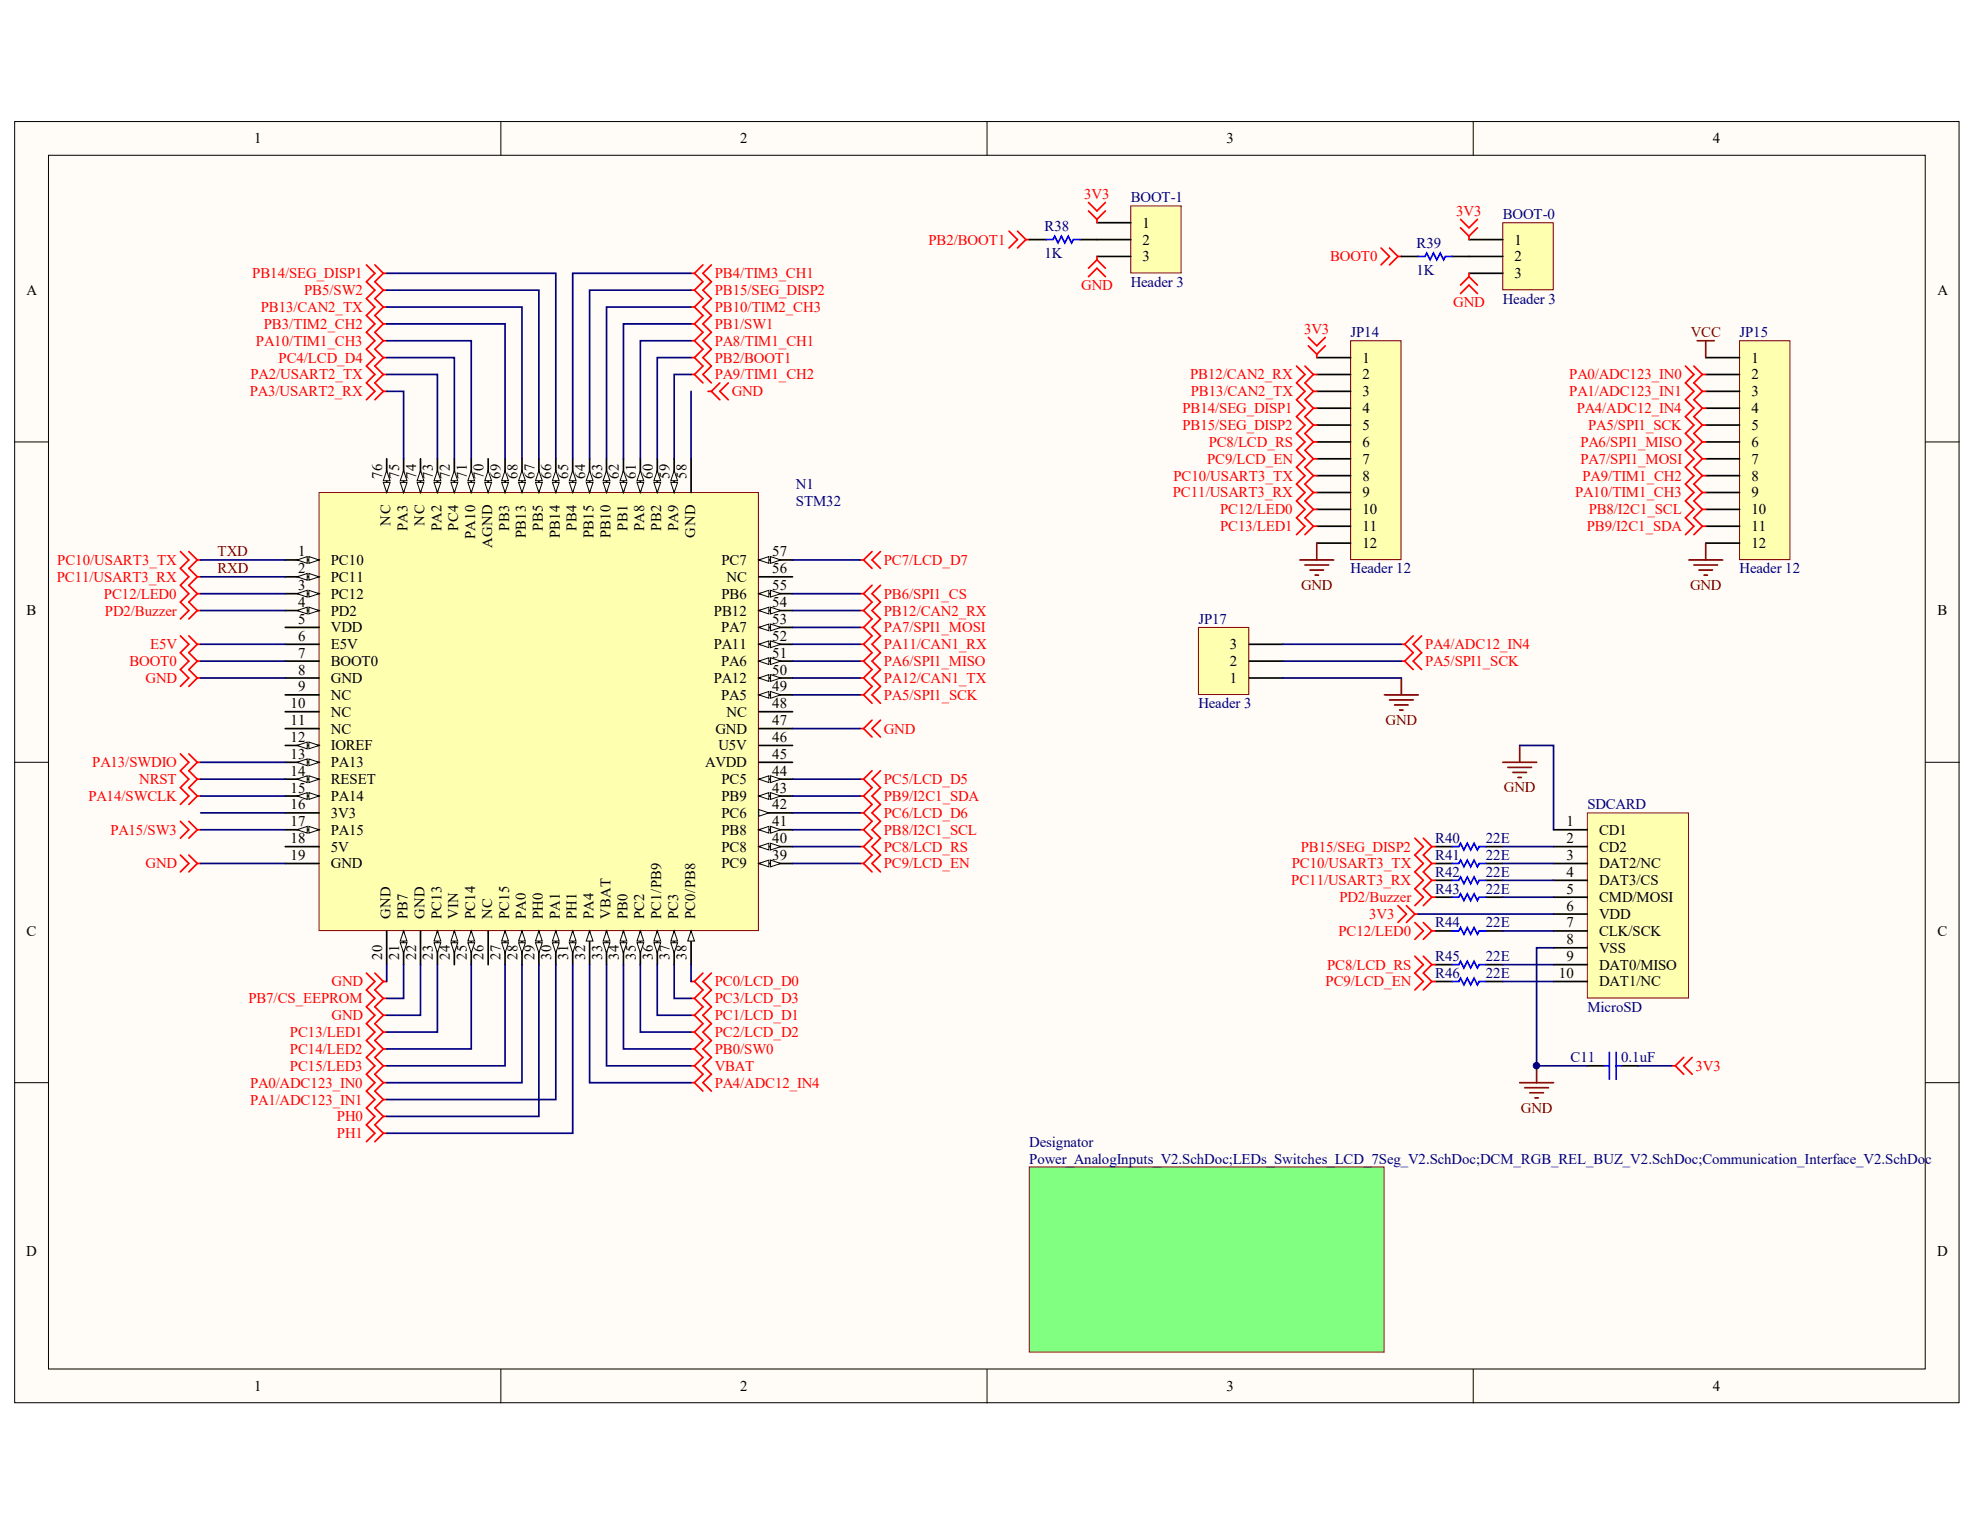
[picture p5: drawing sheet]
<svg xmlns="http://www.w3.org/2000/svg" width="279mm" height="216mm" viewBox="0 0 279 216" stroke-linecap="round" stroke-linejoin="round" font-family="sans-serif">
<defs><g id="words">
<g font-size="2.1">
<text x="35.8" y="20.2">1</text>
<text x="104.4" y="20.2">2</text>
<text x="173" y="20.2">3</text>
<text x="241.6" y="20.2">4</text>
<text x="161.2" y="32.1">1</text>
<text x="161.2" y="34.5">2</text>
<text x="213.7" y="34.5">1</text>
<text x="3.7" y="41.6">A</text>
<text x="161.2" y="36.9">3</text>
<text x="213.7" y="36.9">2</text>
<text x="213.7" y="39.3">3</text>
<text x="273.3" y="41.6">A</text>
<text x="192.2" y="51.2">1</text>
<text x="192.2" y="53.5">2</text>
<text x="247.1" y="51.2">1</text>
<text x="247.1" y="53.5">2</text>
<text x="192.2" y="55.9">3</text>
<text x="192.2" y="58.3">4</text>
<text x="247.1" y="55.9">3</text>
<text x="247.1" y="58.3">4</text>
<text x="192.2" y="60.7">5</text>
<text x="192.2" y="63.1">6</text>
<text x="192.2" y="65.4">7</text>
<text x="247.1" y="60.7">5</text>
<text x="247.1" y="63.1">6</text>
<text x="247.1" y="65.4">7</text>
<text x="53.9" y="67.6" transform="rotate(-90 53.9 67.6)">76</text>
<text x="56.3" y="67.6" transform="rotate(-90 56.3 67.6)">75</text>
<text x="58.7" y="67.6" transform="rotate(-90 58.7 67.6)">74</text>
<text x="61.1" y="67.6" transform="rotate(-90 61.1 67.6)">73</text>
<text x="63.5" y="67.6" transform="rotate(-90 63.5 67.6)">72</text>
<text x="65.8" y="67.6" transform="rotate(-90 65.8 67.6)">71</text>
<text x="68.2" y="67.6" transform="rotate(-90 68.2 67.6)">70</text>
<text x="70.6" y="67.6" transform="rotate(-90 70.6 67.6)">69</text>
<text x="73" y="67.6" transform="rotate(-90 73 67.6)">68</text>
<text x="75.4" y="67.6" transform="rotate(-90 75.4 67.6)">67</text>
<text x="77.8" y="67.6" transform="rotate(-90 77.8 67.6)">66</text>
<text x="80.2" y="67.6" transform="rotate(-90 80.2 67.6)">65</text>
<text x="82.5" y="67.6" transform="rotate(-90 82.5 67.6)">64</text>
<text x="84.9" y="67.6" transform="rotate(-90 84.9 67.6)">63</text>
<text x="87.3" y="67.6" transform="rotate(-90 87.3 67.6)">62</text>
<text x="89.7" y="67.6" transform="rotate(-90 89.7 67.6)">61</text>
<text x="92.1" y="67.6" transform="rotate(-90 92.1 67.6)">60</text>
<text x="94.5" y="67.6" transform="rotate(-90 94.5 67.6)">59</text>
<text x="96.9" y="67.6" transform="rotate(-90 96.9 67.6)">58</text>
<text x="192.2" y="67.8">8</text>
<text x="192.2" y="70.2">9</text>
<text x="247.1" y="67.8">8</text>
<text x="247.1" y="70.2">9</text>
<text x="55.1" y="74.2" transform="rotate(-90 55.1 74.2)">NC</text>
<text x="57.5" y="75" transform="rotate(-90 57.5 75)">PA3</text>
<text x="59.9" y="74.2" transform="rotate(-90 59.9 74.2)">NC</text>
<text x="62.3" y="75" transform="rotate(-90 62.3 75)">PA2</text>
<text x="64.7" y="74.9" transform="rotate(-90 64.7 74.9)">PC4</text>
<text x="67" y="76.1" transform="rotate(-90 67 76.1)">PA10</text>
<text x="69.4" y="77.4" transform="rotate(-90 69.4 77.4)">AGND</text>
<text x="71.8" y="74.9" transform="rotate(-90 71.8 74.9)">PB3</text>
<text x="74.2" y="76" transform="rotate(-90 74.2 76)">PB13</text>
<text x="76.6" y="74.9" transform="rotate(-90 76.6 74.9)">PB5</text>
<text x="79" y="76" transform="rotate(-90 79 76)">PB14</text>
<text x="81.4" y="74.9" transform="rotate(-90 81.4 74.9)">PB4</text>
<text x="83.7" y="76" transform="rotate(-90 83.7 76)">PB15</text>
<text x="86.1" y="76" transform="rotate(-90 86.1 76)">PB10</text>
<text x="88.5" y="74.9" transform="rotate(-90 88.5 74.9)">PB1</text>
<text x="90.9" y="75" transform="rotate(-90 90.9 75)">PA8</text>
<text x="93.3" y="74.9" transform="rotate(-90 93.3 74.9)">PB2</text>
<text x="95.7" y="75" transform="rotate(-90 95.7 75)">PA9</text>
<text x="98.1" y="75.9" transform="rotate(-90 98.1 75.9)">GND</text>
<text x="192.2" y="72.6">10</text>
<text x="192.2" y="75">11</text>
<text x="192.2" y="77.3">12</text>
<text x="247.1" y="72.6">10</text>
<text x="247.1" y="75">11</text>
<text x="247.1" y="77.3">12</text>
<text x="42.1" y="78.5">1</text>
<text x="42.1" y="80.9">2</text>
<text x="42.1" y="83.3">3</text>
<text x="46.7" y="79.7">PC10</text>
<text x="46.7" y="82.1">PC11</text>
<text x="101.8" y="79.7">PC7</text>
<text x="102.5" y="82.1">NC</text>
<text x="108.9" y="80.9">56</text>
<text x="108.9" y="78.5">57</text>
<text x="108.9" y="83.3">55</text>
<text x="3.8" y="86.8">B</text>
<text x="42.1" y="88">5</text>
<text x="42.1" y="85.7">4</text>
<text x="46.7" y="84.5">PC12</text>
<text x="46.7" y="89.2">VDD</text>
<text x="46.7" y="86.9">PD2</text>
<text x="100.7" y="86.9">PB12</text>
<text x="101.7" y="89.2">PA7</text>
<text x="101.8" y="84.5">PB6</text>
<text x="108.9" y="88">53</text>
<text x="108.9" y="85.7">54</text>
<text x="273.3" y="86.8">B</text>
<text x="42.1" y="90.4">6</text>
<text x="42.1" y="92.8">7</text>
<text x="42.1" y="95.2">8</text>
<text x="46.7" y="91.6">E5V</text>
<text x="46.7" y="94">BOOT0</text>
<text x="100.7" y="91.6">PA11</text>
<text x="101.7" y="94">PA6</text>
<text x="108.9" y="95.2">50</text>
<text x="108.9" y="90.4">52</text>
<text x="108.9" y="92.8">51</text>
<text x="173.5" y="94">2</text>
<text x="173.5" y="91.6">3</text>
<text x="41" y="99.9">10</text>
<text x="42.1" y="97.6">9</text>
<text x="46.7" y="96.4">GND</text>
<text x="46.7" y="101.1">NC</text>
<text x="46.7" y="98.8">NC</text>
<text x="100.7" y="96.4">PA12</text>
<text x="101.7" y="98.8">PA5</text>
<text x="102.5" y="101.1">NC</text>
<text x="108.9" y="99.9">48</text>
<text x="108.9" y="97.6">49</text>
<text x="173.5" y="96.4">1</text>
<text x="41" y="104.7">12</text>
<text x="41" y="107.1">13</text>
<text x="41" y="102.3">11</text>
<text x="46.7" y="105.9">IOREF</text>
<text x="46.7" y="103.5">NC</text>
<text x="100.9" y="103.5">GND</text>
<text x="101.4" y="105.9">U5V</text>
<text x="108.9" y="107.1">45</text>
<text x="108.9" y="102.3">47</text>
<text x="108.9" y="104.7">46</text>
<text x="41" y="109.5">14</text>
<text x="41" y="111.8">15</text>
<text x="46.7" y="108.3">PA13</text>
<text x="46.7" y="110.6">RESET</text>
<text x="46.7" y="113">PA14</text>
<text x="99.5" y="108.3">AVDD</text>
<text x="101.8" y="113">PB9</text>
<text x="101.8" y="110.6">PC5</text>
<text x="108.9" y="111.8">43</text>
<text x="108.9" y="109.5">44</text>
<text x="41" y="119">18</text>
<text x="41" y="116.6">17</text>
<text x="41" y="114.2">16</text>
<text x="46.7" y="117.8">PA15</text>
<text x="46.7" y="115.4">3V3</text>
<text x="101.8" y="115.4">PC6</text>
<text x="101.8" y="117.8">PB8</text>
<text x="108.9" y="119">40</text>
<text x="108.9" y="114.2">42</text>
<text x="108.9" y="116.6">41</text>
<text x="221" y="116.6">1</text>
<text x="221" y="119">2</text>
<text x="225.6" y="117.8">CD1</text>
<text x="41" y="121.4">19</text>
<text x="46.7" y="120.2">5V</text>
<text x="46.7" y="122.5">GND</text>
<text x="101.8" y="122.5">PC9</text>
<text x="101.8" y="120.2">PC8</text>
<text x="108.9" y="121.4">39</text>
<text x="221" y="121.4">3</text>
<text x="221" y="123.7">4</text>
<text x="225.6" y="120.2">CD2</text>
<text x="225.6" y="122.5">DAT2/NC</text>
<text x="225.6" y="124.9">DAT3/CS</text>
<text x="55.1" y="129.7" transform="rotate(-90 55.1 129.7)">GND</text>
<text x="57.5" y="129.7" transform="rotate(-90 57.5 129.7)">PB7</text>
<text x="59.9" y="129.7" transform="rotate(-90 59.9 129.7)">GND</text>
<text x="62.3" y="129.7" transform="rotate(-90 62.3 129.7)">PC13</text>
<text x="64.7" y="129.7" transform="rotate(-90 64.7 129.7)">VIN</text>
<text x="67" y="129.7" transform="rotate(-90 67 129.7)">PC14</text>
<text x="69.4" y="129.7" transform="rotate(-90 69.4 129.7)">NC</text>
<text x="71.8" y="129.7" transform="rotate(-90 71.8 129.7)">PC15</text>
<text x="74.2" y="129.7" transform="rotate(-90 74.2 129.7)">PA0</text>
<text x="76.6" y="129.7" transform="rotate(-90 76.6 129.7)">PH0</text>
<text x="79" y="129.7" transform="rotate(-90 79 129.7)">PA1</text>
<text x="81.4" y="129.7" transform="rotate(-90 81.4 129.7)">PH1</text>
<text x="83.7" y="129.7" transform="rotate(-90 83.7 129.7)">PA4</text>
<text x="86.1" y="129.7" transform="rotate(-90 86.1 129.7)">VBAT</text>
<text x="88.5" y="129.7" transform="rotate(-90 88.5 129.7)">PB0</text>
<text x="90.9" y="129.7" transform="rotate(-90 90.9 129.7)">PC2</text>
<text x="93.3" y="129.7" transform="rotate(-90 93.3 129.7)">PC1/PB9</text>
<text x="95.7" y="129.7" transform="rotate(-90 95.7 129.7)">PC3</text>
<text x="98.1" y="129.7" transform="rotate(-90 98.1 129.7)">PC0/PB8</text>
<text x="221" y="126.1">5</text>
<text x="221" y="128.5">6</text>
<text x="221" y="130.9">7</text>
<text x="225.6" y="127.3">CMD/MOSI</text>
<text x="225.6" y="129.7">VDD</text>
<text x="3.8" y="132">C</text>
<text x="53.9" y="135.5" transform="rotate(-90 53.9 135.5)">20</text>
<text x="56.3" y="135.5" transform="rotate(-90 56.3 135.5)">21</text>
<text x="58.7" y="135.5" transform="rotate(-90 58.7 135.5)">22</text>
<text x="61.1" y="135.5" transform="rotate(-90 61.1 135.5)">23</text>
<text x="63.5" y="135.5" transform="rotate(-90 63.5 135.5)">24</text>
<text x="65.8" y="135.5" transform="rotate(-90 65.8 135.5)">25</text>
<text x="68.2" y="135.5" transform="rotate(-90 68.2 135.5)">26</text>
<text x="70.6" y="135.5" transform="rotate(-90 70.6 135.5)">27</text>
<text x="73" y="135.5" transform="rotate(-90 73 135.5)">28</text>
<text x="75.4" y="135.5" transform="rotate(-90 75.4 135.5)">29</text>
<text x="77.8" y="135.5" transform="rotate(-90 77.8 135.5)">30</text>
<text x="80.2" y="135.5" transform="rotate(-90 80.2 135.5)">31</text>
<text x="82.5" y="135.5" transform="rotate(-90 82.5 135.5)">32</text>
<text x="84.9" y="135.5" transform="rotate(-90 84.9 135.5)">33</text>
<text x="87.3" y="135.5" transform="rotate(-90 87.3 135.5)">34</text>
<text x="89.7" y="135.5" transform="rotate(-90 89.7 135.5)">35</text>
<text x="92.1" y="135.5" transform="rotate(-90 92.1 135.5)">36</text>
<text x="94.5" y="135.5" transform="rotate(-90 94.5 135.5)">37</text>
<text x="96.9" y="135.5" transform="rotate(-90 96.9 135.5)">38</text>
<text x="221" y="133.3">8</text>
<text x="221" y="135.6">9</text>
<text x="225.6" y="132.1">CLK/SCK</text>
<text x="225.6" y="134.4">VSS</text>
<text x="225.6" y="136.8">DAT0/MISO</text>
<text x="273.3" y="132">C</text>
<text x="219.9" y="138">10</text>
<text x="225.6" y="139.2">DAT1/NC</text>
<text x="3.7" y="177.2">D</text>
<text x="273.3" y="177.2">D</text>
<text x="35.8" y="196.3">1</text>
<text x="104.4" y="196.3">2</text>
<text x="173" y="196.3">3</text>
<text x="241.6" y="196.3">4</text>
</g>
<g font-size="2.1" fill="#f00">
<text x="153" y="28.1">3V3</text>
<text x="131" y="34.5">PB2/BOOT1</text>
<text x="205.4" y="30.5">3V3</text>
<text x="35.6" y="39.3">PB14/SEG_DISP1</text>
<text x="42.9" y="41.6">PB5/SW2</text>
<text x="100.8" y="39.3">PB4/TIM3_CH1</text>
<text x="100.8" y="41.6">PB15/SEG_DISP2</text>
<text x="152.5" y="40.9">GND</text>
<text x="187.7" y="36.9">BOOT0</text>
<text x="36.8" y="44">PB13/CAN2_TX</text>
<text x="37.2" y="46.4">PB3/TIM2_CH2</text>
<text x="100.8" y="44">PB10/TIM2_CH3</text>
<text x="100.8" y="46.4">PB1/SW1</text>
<text x="184" y="47.1">3V3</text>
<text x="205" y="43.3">GND</text>
<text x="35.3" y="53.5">PA2/USART2_TX</text>
<text x="36.1" y="48.8">PA10/TIM1_CH3</text>
<text x="39.3" y="51.2">PC4/LCD_D4</text>
<text x="100.8" y="48.8">PA8/TIM1_CH1</text>
<text x="100.8" y="53.5">PA9/TIM1_CH2</text>
<text x="100.8" y="51.2">PB2/BOOT1</text>
<text x="167.9" y="53.5">PB12/CAN2_RX</text>
<text x="221.4" y="53.5">PA0/ADC123_IN0</text>
<text x="35.3" y="55.9">PA3/USART2_RX</text>
<text x="103.2" y="55.9">GND</text>
<text x="166.8" y="58.3">PB14/SEG_DISP1</text>
<text x="168" y="55.9">PB13/CAN2_TX</text>
<text x="221.4" y="55.9">PA1/ADC123_IN1</text>
<text x="222.4" y="58.3">PA4/ADC12_IN4</text>
<text x="166.8" y="60.7">PB15/SEG_DISP2</text>
<text x="170.3" y="65.4">PC9/LCD_EN</text>
<text x="170.5" y="63.1">PC8/LCD_RS</text>
<text x="223" y="63.1">PA6/SPI1_MISO</text>
<text x="223" y="65.4">PA7/SPI1_MOSI</text>
<text x="224.1" y="60.7">PA5/SPI1_SCK</text>
<text x="165.5" y="70.2">PC11/USART3_RX</text>
<text x="165.5" y="67.8">PC10/USART3_TX</text>
<text x="222.2" y="70.2">PA10/TIM1_CH3</text>
<text x="223.2" y="67.8">PA9/TIM1_CH2</text>
<text x="172.1" y="75">PC13/LED1</text>
<text x="172.1" y="72.6">PC12/LED0</text>
<text x="223.9" y="75">PB9/I2C1_SDA</text>
<text x="224.1" y="72.6">PB8/I2C1_SCL</text>
<text x="8" y="82.1">PC11/USART3_RX</text>
<text x="8.1" y="79.7">PC10/USART3_TX</text>
<text x="124.7" y="79.7">PC7/LCD_D7</text>
<text x="14.7" y="84.5">PC12/LED0</text>
<text x="14.8" y="86.9">PD2/Buzzer</text>
<text x="124.7" y="84.5">PB6/SPI1_CS</text>
<text x="124.7" y="89.2">PA7/SPI1_MOSI</text>
<text x="124.7" y="86.9">PB12/CAN2_RX</text>
<text x="18.3" y="94">BOOT0</text>
<text x="21.2" y="91.6">E5V</text>
<text x="124.7" y="94">PA6/SPI1_MISO</text>
<text x="124.7" y="91.6">PA11/CAN1_RX</text>
<text x="201" y="94">PA5/SPI1_SCK</text>
<text x="201" y="91.6">PA4/ADC12_IN4</text>
<text x="20.5" y="96.4">GND</text>
<text x="124.7" y="98.8">PA5/SPI1_SCK</text>
<text x="124.7" y="96.4">PA12/CAN1_TX</text>
<text x="124.7" y="103.5">GND</text>
<text x="12.5" y="113">PA14/SWCLK</text>
<text x="13" y="108.3">PA13/SWDIO</text>
<text x="19.7" y="110.6">NRST</text>
<text x="124.7" y="110.6">PC5/LCD_D5</text>
<text x="124.7" y="113">PB9/I2C1_SDA</text>
<text x="15.6" y="117.8">PA15/SW3</text>
<text x="124.7" y="115.4">PC6/LCD_D6</text>
<text x="124.7" y="117.8">PB8/I2C1_SCL</text>
<text x="20.5" y="122.5">GND</text>
<text x="124.7" y="120.2">PC8/LCD_RS</text>
<text x="124.7" y="122.5">PC9/LCD_EN</text>
<text x="182.2" y="124.9">PC11/USART3_RX</text>
<text x="182.2" y="122.5">PC10/USART3_TX</text>
<text x="183.5" y="120.2">PB15/SEG_DISP2</text>
<text x="189" y="127.3">PD2/Buzzer</text>
<text x="193.2" y="129.7">3V3</text>
<text x="187.2" y="136.8">PC8/LCD_RS</text>
<text x="188.8" y="132.1">PC12/LED0</text>
<text x="35" y="141.6">PB7/CS_EEPROM</text>
<text x="46.8" y="139.2">GND</text>
<text x="46.8" y="144">GND</text>
<text x="100.8" y="139.2">PC0/LCD_D0</text>
<text x="100.8" y="144">PC1/LCD_D1</text>
<text x="100.8" y="141.6">PC3/LCD_D3</text>
<text x="187" y="139.2">PC9/LCD_EN</text>
<text x="40.9" y="146.3">PC13/LED1</text>
<text x="40.9" y="148.7">PC14/LED2</text>
<text x="100.8" y="148.7">PB0/SW0</text>
<text x="100.8" y="146.3">PC2/LCD_D2</text>
<text x="35.3" y="153.5">PA0/ADC123_IN0</text>
<text x="35.3" y="155.9">PA1/ADC123_IN1</text>
<text x="40.9" y="151.1">PC15/LED3</text>
<text x="100.8" y="151.1">VBAT</text>
<text x="100.8" y="153.5">PA4/ADC12_IN4</text>
<text x="239.2" y="151.1">3V3</text>
<text x="47.5" y="158.2">PH0</text>
<text x="47.5" y="160.6">PH1</text>
</g>
<g font-size="2.1" fill="#000080">
<text x="159.5" y="28.6">BOOT-1</text>
<text x="147.4" y="32.6">R38</text>
<text x="199.8" y="35">R39</text>
<text x="212" y="30.9">BOOT-0</text>
<text x="147.4" y="36.4">1K</text>
<text x="159.5" y="40.5">Header 3</text>
<text x="199.8" y="38.8">1K</text>
<text x="190.5" y="47.6">JP14</text>
<text x="212" y="42.8">Header 3</text>
<text x="245.4" y="47.6">JP15</text>
<text x="112.3" y="69">N1</text>
<text x="112.3" y="71.4">STM32</text>
<text x="190.5" y="80.9">Header 12</text>
<text x="245.4" y="80.9">Header 12</text>
<text x="169.1" y="88">JP17</text>
<text x="169.1" y="99.9">Header 3</text>
<text x="202.5" y="119">R40</text>
<text x="209.6" y="119">22E</text>
<text x="223.9" y="114.2">SDCARD</text>
<text x="202.5" y="121.4">R41</text>
<text x="202.5" y="123.7">R42</text>
<text x="209.6" y="121.4">22E</text>
<text x="209.6" y="123.7">22E</text>
<text x="202.5" y="126.1">R43</text>
<text x="202.5" y="130.9">R44</text>
<text x="209.6" y="126.1">22E</text>
<text x="209.6" y="130.9">22E</text>
<text x="202.5" y="135.6">R45</text>
<text x="209.6" y="135.6">22E</text>
<text x="202.5" y="138">R46</text>
<text x="209.6" y="138">22E</text>
<text x="223.9" y="142.8">MicroSD</text>
<text x="221.6" y="149.9">C11</text>
<text x="228.7" y="149.9">0.1uF</text>
<text x="145.2" y="161.8">Designator</text>
<text x="145.2" y="164.2">Power_AnalogInputs_V2.SchDoc;LEDs_Switches_LCD_7Seg_V2.SchDoc;DCM_RGB_REL_BUZ_V2.SchDoc;Communication_Interface_V2.SchDoc</text>
</g>
<g font-size="2.1" fill="#800000">
<text x="238.5" y="47.6">VCC</text>
<text x="30.7" y="78.5">TXD</text>
<text x="30.7" y="80.9">RXD</text>
<text x="183.5" y="83.3">GND</text>
<text x="238.4" y="83.3">GND</text>
<text x="195.5" y="102.3">GND</text>
<text x="212.2" y="111.8">GND</text>
<text x="214.6" y="157">GND</text>
</g>
</g></defs>
<g fill="#fffcf8" stroke="#000" stroke-width=".14">
<path d="M2.1 17.2h274.3v180.7h-274.3z"/>
<path d="M6.8 21.9h264.8v171.3h-264.8z"/>
</g>
<path d="M70.7 17.2v4.7M139.2 17.2v4.7M207.8 17.2v4.7M2.1 62.4h4.7M271.7 62.4h4.7M2.1 107.6h4.7M271.7 107.6h4.7M2.1 152.8h4.7M271.7 152.8h4.7M70.7 193.2v4.8M139.2 193.2v4.8M207.8 193.2v4.8" fill="none" stroke="#000" stroke-width=".14"/>
<path d="M45 69.5h62v61.8h-62z" fill="#ffffb0" stroke="#800000" stroke-width=".14"/>
<path d="M95.1 131.4v4.7" fill="none" stroke="#000" stroke-width=".24"/>
<g fill="#fffcf8" stroke="#000" stroke-width=".14">
<path d="M95.1 131.4l.5 1.4h-1z"/>
<path d="M94.6 133h1l-.5 1.5z"/>
</g>
<path d="M107 121.8h4.8" fill="none" stroke="#000" stroke-width=".24"/>
<g fill="#fffcf8" stroke="#000" stroke-width=".14">
<path d="M107 121.8l1.5-.4v.9z"/>
<path d="M108.7 121.4l1.4 .4-1.4 .5z"/>
</g>
<path d="M97.5 131.4v4.7" fill="none" stroke="#000" stroke-width=".24"/>
<path d="M97.5 131.4l.5 1.4h-1z" fill="#fffcf8" stroke="#000" stroke-width=".14"/>
<path d="M107 119.5h4.8" fill="none" stroke="#000" stroke-width=".24"/>
<g fill="#fffcf8" stroke="#000" stroke-width=".14">
<path d="M107 119.5l1.5-.5v.9z"/>
<path d="M108.7 119l1.4 .5-1.4 .4z"/>
</g>
<path d="M78.4 131.4v4.7" fill="none" stroke="#000" stroke-width=".24"/>
<g fill="#fffcf8" stroke="#000" stroke-width=".14">
<path d="M78.4 131.4l.5 1.4h-1z"/>
<path d="M77.9 133h1l-.5 1.5z"/>
</g>
<path d="M80.8 131.4v4.7" fill="none" stroke="#000" stroke-width=".24"/>
<g fill="#fffcf8" stroke="#000" stroke-width=".14">
<path d="M80.8 131.4l.5 1.4h-1z"/>
<path d="M80.3 133h1l-.5 1.5z"/>
</g>
<path d="M83.2 131.4v4.7" fill="none" stroke="#000" stroke-width=".24"/>
<path d="M83.2 131.4l.5 1.4h-1z" fill="#fffcf8" stroke="#000" stroke-width=".14"/>
<path d="M85.6 131.4v4.7" fill="none" stroke="#000" stroke-width=".24"/>
<g fill="#fffcf8" stroke="#000" stroke-width=".14">
<path d="M85.6 131.4l.4 1.4h-.9z"/>
<path d="M85.1 133h.9l-.4 1.5z"/>
</g>
<path d="M88 131.4v4.7" fill="none" stroke="#000" stroke-width=".24"/>
<g fill="#fffcf8" stroke="#000" stroke-width=".14">
<path d="M88 131.4l.4 1.4h-.9z"/>
<path d="M87.5 133h.9l-.4 1.5z"/>
</g>
<path d="M90.3 131.4v4.7" fill="none" stroke="#000" stroke-width=".24"/>
<g fill="#fffcf8" stroke="#000" stroke-width=".14">
<path d="M90.3 131.4l.5 1.4h-.9z"/>
<path d="M89.9 133h.9l-.5 1.5z"/>
</g>
<path d="M107 114.7h4.8" fill="none" stroke="#000" stroke-width=".24"/>
<path d="M107 114.2l1.5 .5-1.5 .5z" fill="#fffcf8" stroke="#000" stroke-width=".14"/>
<path d="M107 112.3h4.8" fill="none" stroke="#000" stroke-width=".24"/>
<g fill="#fffcf8" stroke="#000" stroke-width=".14">
<path d="M107 112.3l1.5-.4v.9z"/>
<path d="M108.7 111.9l1.4 .4-1.4 .5z"/>
</g>
<path d="M107 109.9h4.8" fill="none" stroke="#000" stroke-width=".24"/>
<g fill="#fffcf8" stroke="#000" stroke-width=".14">
<path d="M107 109.9l1.5-.4v.9z"/>
<path d="M108.7 109.5l1.4 .4-1.4 .5z"/>
</g>
<path d="M40.2 105.2h4.8" fill="none" stroke="#000" stroke-width=".24"/>
<g fill="#fffcf8" stroke="#000" stroke-width=".14">
<path d="M43.6 104.7l1.4 .5-1.4 .5z"/>
<path d="M41.9 105.2l1.4-.5v1z"/>
</g>
<path d="M40.2 107.6h4.8" fill="none" stroke="#000" stroke-width=".24"/>
<g fill="#fffcf8" stroke="#000" stroke-width=".14">
<path d="M43.6 107.1l1.4 .5-1.4 .4z"/>
<path d="M41.9 107.6l1.4-.5v.9z"/>
</g>
<path d="M40.2 109.9h4.8" fill="none" stroke="#000" stroke-width=".24"/>
<g fill="#fffcf8" stroke="#000" stroke-width=".14">
<path d="M43.6 109.5l1.4 .4-1.4 .5z"/>
<path d="M41.9 109.9l1.4-.4v.9z"/>
</g>
<path d="M40.2 112.3h4.8" fill="none" stroke="#000" stroke-width=".24"/>
<g fill="#fffcf8" stroke="#000" stroke-width=".14">
<path d="M43.6 111.9l1.4 .4-1.4 .5z"/>
<path d="M41.9 112.3l1.4-.4v.9z"/>
</g>
<path d="M40.2 119.5h4.8M40.2 121.8h4.8M54.6 131.4v4.7M56.9 131.4v4.7" fill="none" stroke="#000" stroke-width=".24"/>
<g fill="#fffcf8" stroke="#000" stroke-width=".14">
<path d="M56.9 131.4l.5 1.4h-.9z"/>
<path d="M56.5 133h.9l-.5 1.5z"/>
</g>
<path d="M59.3 131.4v4.7M61.7 131.4v4.7" fill="none" stroke="#000" stroke-width=".24"/>
<g fill="#fffcf8" stroke="#000" stroke-width=".14">
<path d="M61.7 131.4l.5 1.4h-1z"/>
<path d="M61.2 133h1l-.5 1.5z"/>
</g>
<path d="M66.5 131.4v4.7" fill="none" stroke="#000" stroke-width=".24"/>
<g fill="#fffcf8" stroke="#000" stroke-width=".14">
<path d="M66.5 131.4l.5 1.4h-1z"/>
<path d="M66 133h1l-.5 1.5z"/>
</g>
<path d="M68.9 131.4v4.7M71.3 131.4v4.7" fill="none" stroke="#000" stroke-width=".24"/>
<g fill="#fffcf8" stroke="#000" stroke-width=".14">
<path d="M71.3 131.4l.4 1.4h-.9z"/>
<path d="M70.8 133h.9l-.4 1.5z"/>
</g>
<path d="M73.6 131.4v4.7" fill="none" stroke="#000" stroke-width=".24"/>
<g fill="#fffcf8" stroke="#000" stroke-width=".14">
<path d="M73.6 131.4l.5 1.4h-.9z"/>
<path d="M73.2 133h.9l-.5 1.5z"/>
</g>
<path d="M40.2 79h4.8" fill="none" stroke="#000" stroke-width=".24"/>
<g fill="#fffcf8" stroke="#000" stroke-width=".14">
<path d="M43.6 78.5l1.4 .5-1.4 .5z"/>
<path d="M41.9 79l1.4-.5v1z"/>
</g>
<path d="M40.2 81.4h4.8" fill="none" stroke="#000" stroke-width=".24"/>
<g fill="#fffcf8" stroke="#000" stroke-width=".14">
<path d="M43.6 80.9l1.4 .5-1.4 .5z"/>
<path d="M41.9 81.4l1.4-.5v1z"/>
</g>
<path d="M40.2 83.8h4.8" fill="none" stroke="#000" stroke-width=".24"/>
<g fill="#fffcf8" stroke="#000" stroke-width=".14">
<path d="M43.6 83.3l1.4 .5-1.4 .5z"/>
<path d="M41.9 83.8l1.4-.5v1z"/>
</g>
<path d="M40.2 88.5h4.8M40.2 90.9h4.8M40.2 93.3h4.8M40.2 95.7h4.8M40.2 100.4h4.8M40.2 102.8h4.8M107 117.1h4.8" fill="none" stroke="#000" stroke-width=".24"/>
<g fill="#fffcf8" stroke="#000" stroke-width=".14">
<path d="M107 117.1l1.5-.5v1z"/>
<path d="M108.7 116.6l1.4 .5-1.4 .5z"/>
</g>
<path d="M40.2 117.1h4.8" fill="none" stroke="#000" stroke-width=".24"/>
<g fill="#fffcf8" stroke="#000" stroke-width=".14">
<path d="M43.6 116.6l1.4 .5-1.4 .5z"/>
<path d="M41.9 117.1l1.4-.5v1z"/>
</g>
<path d="M76 131.4v4.7" fill="none" stroke="#000" stroke-width=".24"/>
<g fill="#fffcf8" stroke="#000" stroke-width=".14">
<path d="M76 131.4l.5 1.4h-1z"/>
<path d="M75.5 133h1l-.5 1.5z"/>
</g>
<path d="M40.2 98.1h4.8M92.7 131.4v4.7" fill="none" stroke="#000" stroke-width=".24"/>
<g fill="#fffcf8" stroke="#000" stroke-width=".14">
<path d="M92.7 131.4l.5 1.4h-1z"/>
<path d="M92.2 133h1l-.5 1.5z"/>
</g>
<path d="M40.2 114.7h4.8M64.1 131.4v4.7" fill="none" stroke="#000" stroke-width=".24"/>
<g fill="#fffcf8" stroke="#000" stroke-width=".14">
<path d="M64.1 131.4l.5 1.4h-1z"/>
<path d="M63.6 133h1l-.5 1.5z"/>
</g>
<path d="M40.2 86.2h4.8" fill="none" stroke="#000" stroke-width=".24"/>
<g fill="#fffcf8" stroke="#000" stroke-width=".14">
<path d="M43.6 85.7l1.4 .5-1.4 .4z"/>
<path d="M41.9 86.2l1.4-.5v.9z"/>
</g>
<path d="M107 98.1h4.8M107 107.6h4.8M107 102.8h4.8M107 100.4h4.8" fill="none" stroke="#000" stroke-width=".24"/>
<g fill="#fffcf8" stroke="#000" stroke-width=".14">
<path d="M107 98.1l1.5-.5v.9z"/>
<path d="M108.7 97.6l1.4 .5-1.4 .4z"/>
</g>
<path d="M107 95.7h4.8M107 105.2h4.8" fill="none" stroke="#000" stroke-width=".24"/>
<g fill="#fffcf8" stroke="#000" stroke-width=".14">
<path d="M107 95.7l1.5-.5v.9z"/>
<path d="M108.7 95.2l1.4 .5-1.4 .4z"/>
</g>
<path d="M107 90.9h4.8" fill="none" stroke="#000" stroke-width=".24"/>
<g fill="#fffcf8" stroke="#000" stroke-width=".14">
<path d="M107 90.9l1.5-.5v1z"/>
<path d="M108.7 90.4l1.4 .5-1.4 .5z"/>
</g>
<path d="M107 93.3h4.8" fill="none" stroke="#000" stroke-width=".24"/>
<g fill="#fffcf8" stroke="#000" stroke-width=".14">
<path d="M107 93.3l1.5-.5v1z"/>
<path d="M108.7 92.8l1.4 .5-1.4 .5z"/>
</g>
<path d="M85.6 64.7v4.8" fill="none" stroke="#000" stroke-width=".24"/>
<g fill="#fffcf8" stroke="#000" stroke-width=".14">
<path d="M85.1 68.1h.9l-.4 1.4z"/>
<path d="M85.6 66.4l.4 1.4h-.9z"/>
</g>
<path d="M83.2 64.7v4.8" fill="none" stroke="#000" stroke-width=".24"/>
<g fill="#fffcf8" stroke="#000" stroke-width=".14">
<path d="M82.7 68.1h1l-.5 1.4z"/>
<path d="M83.2 66.4l.5 1.4h-1z"/>
</g>
<path d="M78.4 64.7v4.8" fill="none" stroke="#000" stroke-width=".24"/>
<g fill="#fffcf8" stroke="#000" stroke-width=".14">
<path d="M77.9 68.1h1l-.5 1.4z"/>
<path d="M78.4 66.4l.5 1.4h-1z"/>
</g>
<path d="M76 64.7v4.8" fill="none" stroke="#000" stroke-width=".24"/>
<g fill="#fffcf8" stroke="#000" stroke-width=".14">
<path d="M75.5 68.1h1l-.5 1.4z"/>
<path d="M76 66.4l.5 1.4h-1z"/>
</g>
<path d="M73.6 64.7v4.8" fill="none" stroke="#000" stroke-width=".24"/>
<g fill="#fffcf8" stroke="#000" stroke-width=".14">
<path d="M73.2 68.1h.9l-.5 1.4z"/>
<path d="M73.6 66.4l.5 1.4h-.9z"/>
</g>
<path d="M80.8 64.7v4.8" fill="none" stroke="#000" stroke-width=".24"/>
<g fill="#fffcf8" stroke="#000" stroke-width=".14">
<path d="M80.3 68.1h1l-.5 1.4z"/>
<path d="M80.8 66.4l.5 1.4h-1z"/>
</g>
<path d="M71.3 64.7v4.8" fill="none" stroke="#000" stroke-width=".24"/>
<g fill="#fffcf8" stroke="#000" stroke-width=".14">
<path d="M70.8 68.1h.9l-.4 1.4z"/>
<path d="M71.3 66.4l.4 1.4h-.9z"/>
</g>
<path d="M66.5 64.7v4.8" fill="none" stroke="#000" stroke-width=".24"/>
<g fill="#fffcf8" stroke="#000" stroke-width=".14">
<path d="M66 68.1h1l-.5 1.4z"/>
<path d="M66.5 66.4l.5 1.4h-1z"/>
</g>
<path d="M64.1 64.7v4.8" fill="none" stroke="#000" stroke-width=".24"/>
<g fill="#fffcf8" stroke="#000" stroke-width=".14">
<path d="M63.6 68.1h1l-.5 1.4z"/>
<path d="M64.1 66.4l.5 1.4h-1z"/>
</g>
<path d="M61.7 64.7v4.8" fill="none" stroke="#000" stroke-width=".24"/>
<g fill="#fffcf8" stroke="#000" stroke-width=".14">
<path d="M61.2 68.1h1l-.5 1.4z"/>
<path d="M61.7 66.4l.5 1.4h-1z"/>
</g>
<path d="M68.9 64.7v4.8" fill="none" stroke="#000" stroke-width=".24"/>
<g fill="#fffcf8" stroke="#000" stroke-width=".14">
<path d="M68.4 68.1h.9l-.4 1.4z"/>
<path d="M68.9 66.4l.4 1.4h-.9z"/>
</g>
<path d="M59.3 64.7v4.8" fill="none" stroke="#000" stroke-width=".24"/>
<g fill="#fffcf8" stroke="#000" stroke-width=".14">
<path d="M58.8 68.1h1l-.5 1.4z"/>
<path d="M59.3 66.4l.5 1.4h-1z"/>
</g>
<path d="M54.6 64.7v4.8" fill="none" stroke="#000" stroke-width=".24"/>
<g fill="#fffcf8" stroke="#000" stroke-width=".14">
<path d="M54.1 68.1h.9l-.4 1.4z"/>
<path d="M54.6 66.4l.4 1.4h-.9z"/>
</g>
<path d="M56.9 64.7v4.8" fill="none" stroke="#000" stroke-width=".24"/>
<g fill="#fffcf8" stroke="#000" stroke-width=".14">
<path d="M56.5 68.1h.9l-.5 1.4z"/>
<path d="M56.9 66.4l.5 1.4h-.9z"/>
</g>
<path d="M107 88.5h4.8" fill="none" stroke="#000" stroke-width=".24"/>
<g fill="#fffcf8" stroke="#000" stroke-width=".14">
<path d="M107 88.5l1.5-.4v.9z"/>
<path d="M108.7 88.1l1.4 .4-1.4 .5z"/>
</g>
<path d="M107 86.2h4.8" fill="none" stroke="#000" stroke-width=".24"/>
<g fill="#fffcf8" stroke="#000" stroke-width=".14">
<path d="M107 86.2l1.5-.5v.9z"/>
<path d="M108.7 85.7l1.4 .5-1.4 .4z"/>
</g>
<path d="M107 79h4.8M107 81.4h4.8" fill="none" stroke="#000" stroke-width=".24"/>
<g fill="#fffcf8" stroke="#000" stroke-width=".14">
<path d="M107 79l1.5-.5v1z"/>
<path d="M108.7 78.5l1.4 .5-1.4 .5z"/>
</g>
<path d="M97.5 64.7v4.8M107 83.8h4.8" fill="none" stroke="#000" stroke-width=".24"/>
<g fill="#fffcf8" stroke="#000" stroke-width=".14">
<path d="M107 83.8l1.5-.5v1z"/>
<path d="M108.7 83.3l1.4 .5-1.4 .5z"/>
</g>
<path d="M95.1 64.7v4.8" fill="none" stroke="#000" stroke-width=".24"/>
<g fill="#fffcf8" stroke="#000" stroke-width=".14">
<path d="M94.6 68.1h1l-.5 1.4z"/>
<path d="M95.1 66.4l.5 1.4h-1z"/>
</g>
<path d="M88 64.7v4.8" fill="none" stroke="#000" stroke-width=".24"/>
<g fill="#fffcf8" stroke="#000" stroke-width=".14">
<path d="M87.5 68.1h.9l-.4 1.4z"/>
<path d="M88 66.4l.4 1.4h-.9z"/>
</g>
<path d="M92.7 64.7v4.8" fill="none" stroke="#000" stroke-width=".24"/>
<g fill="#fffcf8" stroke="#000" stroke-width=".14">
<path d="M92.2 68.1h1l-.5 1.4z"/>
<path d="M92.7 66.4l.5 1.4h-1z"/>
</g>
<path d="M90.3 64.7v4.8" fill="none" stroke="#000" stroke-width=".24"/>
<g fill="#fffcf8" stroke="#000" stroke-width=".14">
<path d="M89.9 68.1h.9l-.5 1.4z"/>
<path d="M90.3 66.4l.5 1.4h-.9z"/>
</g>
<g fill="none" stroke="#f00" stroke-width=".24">
<path d="M51.7 37.4l1.2 1.2-1.2 1.2 1.2 1.1-1.2 1.2 1.2 1.2-1.2 1.2 1.2 1.2-1.2 1.2 1.2 1.2-1.2 1.2 1.2 1.2-1.2 1.2 1.2 1.1-1.2 1.2 1.2 1.2-1.2 1.2M52.9 37.4l1.2 1.2M54.1 38.6h.5M54.1 38.6l-1.2 1.2 1.2 1.1M97.5 38.6h.5M98 38.6l1.2 1.2-1.2 1.1M99.2 37.4l-1.2 1.2M100.4 37.4l-1.2 1.2 1.2 1.2-1.2 1.1 1.2 1.2-1.2 1.2 1.2 1.2-1.2 1.2 1.2 1.2-1.2 1.2 1.2 1.2-1.2 1.2 1.2 1.2-1.2 1.1 1.2 1.2M54.1 43.3h.5M54.1 45.7l-1.2 1.2 1.2 1.2M54.1 43.3l-1.2 1.2 1.2 1.2M54.1 45.7h.5"/>
<path d="M54.1 40.9l-1.2 1.2 1.2 1.2M54.1 40.9h.5M54.1 48.1h.5M54.1 48.1l-1.2 1.2 1.2 1.2M54.1 50.5l-1.2 1.2 1.2 1.1M54.1 50.5h.5M54.1 52.8l-1.2 1.2 1.2 1.2M54.1 52.8h.5M54.1 55.2l-1.2 1.2M54.1 55.2h.5M97.5 43.3h.5M97.5 45.7h.5"/>
<path d="M97.5 40.9h.5M97.5 48.1h.5M97.5 50.5h.5M97.5 52.8h.5M98 43.3l1.2 1.2-1.2 1.2M98 40.9l1.2 1.2-1.2 1.2M98 48.1l1.2 1.2-1.2 1.2M98 45.7l1.2 1.2-1.2 1.2M98 52.8l1.2 1.2M98 50.5l1.2 1.2-1.2 1.1M99.9 55.2h.5M100.4 55.2l1.2 1.2"/>
<path d="M101.6 54l-1.2 1.2M102.7 54l-1.1 1.2 1.1 1.2M25.4 77.8l1.2 1.2-1.2 1.2 1.2 1.2-1.2 1.2 1.2 1.2-1.2 1.2 1.2 1.2-1.2 1.1M26.6 77.8l1.2 1.2M27.8 79l-1.2 1.2 1.2 1.2M27.8 79h.5M121.4 79h.4M121.8 79l1.2 1.2M123 77.8l-1.2 1.2M124.2 77.8l-1.2 1.2 1.2 1.2M25.4 89.7l1.2 1.2-1.2 1.2 1.2 1.2-1.2 1.2 1.2 1.2-1.2 1.2M26.6 89.7l1.2 1.2"/>
<path d="M27.8 81.4l-1.2 1.2 1.2 1.2M27.8 81.4h.5M27.8 83.8l-1.2 1.2 1.2 1.2M27.8 83.8h.5M27.8 86.2l-1.2 1.1M27.8 86.2h.5M27.8 93.3l-1.2 1.2 1.2 1.2M27.8 90.9l-1.2 1.2 1.2 1.2M27.8 93.3h.5M27.8 95.7l-1.2 1.2M27.8 95.7h.5M27.8 90.9h.5"/>
<path d="M121.4 83.8h.4M121.4 86.2h.4M121.4 93.3h.4M121.4 95.7h.4M121.4 98.1h.4M121.4 88.5h.4M121.4 90.9h.4M121.8 86.2l1.2 1.1-1.2 1.2M121.8 83.8l1.2 1.2-1.2 1.2M121.8 98.1l1.2 1.1M121.8 95.7l1.2 1.2-1.2 1.2M121.8 93.3l1.2 1.2-1.2 1.2"/>
<path d="M121.8 90.9l1.2 1.2-1.2 1.2M121.8 88.5l1.2 1.2-1.2 1.2M123 82.6l-1.2 1.2M124.2 82.6l-1.2 1.2 1.2 1.2-1.2 1.2 1.2 1.1-1.2 1.2 1.2 1.2-1.2 1.2 1.2 1.2-1.2 1.2 1.2 1.2-1.2 1.2 1.2 1.2-1.2 1.2 1.2 1.1M25.4 106.4l1.2 1.2-1.2 1.2 1.2 1.1-1.2 1.2 1.2 1.2-1.2 1.2M25.4 115.9l1.2 1.2-1.2 1.2M26.6 106.4l1.2 1.2M26.6 115.9l1.2 1.2M27.8 107.6l-1.2 1.2 1.2 1.1M27.8 107.6h.5M27.8 109.9l-1.2 1.2 1.2 1.2M27.8 109.9h.5"/>
<path d="M27.8 112.3l-1.2 1.2M27.8 112.3h.5M27.8 117.1l-1.2 1.2M27.8 117.1h.5M121.4 109.9h.4M121.4 112.3h.4M121.4 117.1h.4M121.4 119.5h.4M121.4 114.7h.4M121.4 102.8h.4M121.8 119.5l1.2 1.2-1.2 1.1M121.8 117.1l1.2 1.2-1.2 1.2"/>
<path d="M121.8 109.9l1.2 1.2-1.2 1.2M121.8 114.7l1.2 1.2-1.2 1.2M121.8 112.3l1.2 1.2-1.2 1.2M121.8 102.8l1.2 1.2M123 108.8l-1.2 1.1M123 101.6l-1.2 1.2M124.2 108.8l-1.2 1.1 1.2 1.2-1.2 1.2 1.2 1.2-1.2 1.2 1.2 1.2-1.2 1.2 1.2 1.2-1.2 1.2 1.2 1.2-1.2 1.1 1.2 1.2M124.2 101.6l-1.2 1.2 1.2 1.2M25.4 120.7l1.2 1.1-1.2 1.2M26.6 120.7l1.2 1.1M27.8 121.8l-1.2 1.2M27.8 121.8h.5"/>
<path d="M51.7 137.3l1.2 1.2-1.2 1.2 1.2 1.2-1.2 1.2 1.2 1.2-1.2 1.2 1.2 1.1-1.2 1.2 1.2 1.2-1.2 1.2 1.2 1.2-1.2 1.2 1.2 1.2-1.2 1.2 1.2 1.2-1.2 1.1 1.2 1.2-1.2 1.2 1.2 1.2-1.2 1.2M52.9 137.3l1.2 1.2M54.1 138.5l-1.2 1.2 1.2 1.2M54.1 138.5h.5M97.5 138.5h.5M98 138.5l1.2 1.2-1.2 1.2M99.2 137.3l-1.2 1.2M100.4 137.3l-1.2 1.2 1.2 1.2-1.2 1.2 1.2 1.2-1.2 1.2 1.2 1.2-1.2 1.1 1.2 1.2-1.2 1.2 1.2 1.2-1.2 1.2 1.2 1.2-1.2 1.2 1.2 1.2M121.4 121.8h.4M121.8 121.8l1.2 1.2M54.1 140.9l-1.2 1.2 1.2 1.2M54.1 145.6l-1.2 1.2 1.2 1.2"/>
<path d="M54.1 143.3l-1.2 1.2 1.2 1.1M54.1 143.3h.5M54.1 140.9h.5M54.1 145.6h.5M54.1 148l-1.2 1.2 1.2 1.2M54.1 148h.5M54.1 150.4l-1.2 1.2 1.2 1.2M54.1 150.4h.5M54.1 157.5l-1.2 1.2 1.2 1.2M54.1 155.2l-1.2 1.1 1.2 1.2M54.1 157.5h.5M54.1 159.9l-1.2 1.2"/>
<path d="M54.1 159.9h.5M54.1 152.8h.5M54.1 152.8l-1.2 1.2 1.2 1.2M54.1 155.2h.5M97.5 143.3h.5M97.5 140.9h.5M97.5 145.6h.5M97.5 148h.5M97.5 150.4h.5M97.5 152.8h.5M98 143.3l1.2 1.2-1.2 1.1M98 140.9l1.2 1.2-1.2 1.2"/>
<path d="M98 148l1.2 1.2-1.2 1.2M98 145.6l1.2 1.2-1.2 1.2M98 150.4l1.2 1.2-1.2 1.2M98 152.8l1.2 1.2"/>
</g>
<g fill="none" stroke="#000080" stroke-width=".24">
<path d="M54.6 38.6h23.8v26.1M97.5 38.6h-16.7v26.1M54.6 55.2h2.3v9.5M54.6 52.8h7.1v11.9M54.6 50.5h9.5v14.2M54.6 48.1h11.9v16.6M54.6 45.7h16.7v19M54.6 43.3h19v21.4M54.6 40.9h21.4v23.8M97.5 52.8h-2.4v11.9M97.5 50.5h-4.8v14.2M97.5 48.1h-7.2v16.6"/>
<path d="M97.5 45.7h-9.5v19M97.5 43.3h-11.9v21.4M97.5 40.9h-14.3v23.8M97.5 55.2v9.5M28.3 79h11.9M111.8 79h9.6M28.3 81.4h11.9M28.3 83.8h11.9M28.3 86.2h11.9M28.3 93.3h11.9M28.3 95.7h11.9M28.3 90.9h11.9"/>
<path d="M111.8 83.8h9.6M111.8 86.2h9.6M111.8 93.3h9.6M111.8 95.7h9.6M111.8 98.1h9.6M111.8 88.5h9.6M111.8 90.9h9.6M28.3 107.6h11.9M28.3 109.9h11.9M28.3 112.3h11.9M28.3 114.7h11.9M28.3 117.1h11.9"/>
<path d="M111.8 109.9h9.6M111.8 112.3h9.6M111.8 114.7h9.6M111.8 117.1h9.6M111.8 119.5h9.6M111.8 102.8h9.6M28.3 121.8h11.9M54.6 136.1v2.4M56.9 136.1v4.8h-2.3M59.3 136.1v7.2h-4.7M61.7 136.1v9.5h-7.1M66.5 136.1v11.9h-11.9"/>
<path d="M71.3 136.1v14.3h-16.7M73.6 136.1v16.7h-19M76 136.1v21.4h-21.4M78.4 136.1v19.1h-23.8M80.8 136.1v23.8h-26.2M83.2 136.1v16.7h14.3M85.6 136.1v14.3h11.9M88 136.1v11.9h9.5M90.3 136.1v9.5h7.2M92.7 136.1v7.2h4.8M95.1 136.1v4.8h2.4M97.5 136.1v2.4"/>
<path d="M111.8 121.8h9.6"/>
</g>
<path d="M145.2 164.7h50.1v26.1h-50.1z" fill="#80ff80" stroke="#800000" stroke-width=".14"/>
<path d="M212 31.4h7.1v9.5h-7.1z" fill="#ffffb0" stroke="#800000" stroke-width=".14"/>
<path d="M207.2 33.8h4.8M207.2 36.2h4.8M207.2 38.6h4.8" fill="none" stroke="#000" stroke-width=".24"/>
<path d="M159.5 29h7.1v9.5h-7.1z" fill="#ffffb0" stroke="#800000" stroke-width=".14"/>
<path d="M145.2 33.8h2.4M152.4 33.8h7.1M154.8 31.4h4.7M154.8 36.2h4.7M197.7 36.2h2.4M204.9 36.2h2.3" fill="none" stroke="#000" stroke-width=".24"/>
<g fill="none" stroke="#f00" stroke-width=".24">
<path d="M142.3 32.6l1.2 1.2-1.2 1.2M143.5 32.6l1.2 1.2M144.7 33.8l-1.2 1.2M144.7 33.8h.5M153.6 28.6l1.2 1.2 1.1-1.2M153.6 29.8l1.2 1.2M153.6 39l1.2-1.1 1.1 1.1M154.8 31v.4M154.8 36.2v.5M154.8 36.7l-1.2 1.2M154.8 36.7l1.1 1.2M155.9 29.8l-1.1 1.2"/>
<path d="M194.8 35l1.2 1.2-1.2 1.2M196 35l1.2 1.2M197.2 36.2l-1.2 1.2M197.2 36.2h.5M206 31l1.2 1.1 1.2-1.1M206 32.1l1.2 1.2M207.2 33.3v.5M207.2 38.6v.4M207.2 39l-1.2 1.2M207.2 39l1.2 1.2M208.4 32.1l-1.2 1.2M206 41.4l1.2-1.2 1.2 1.2"/>
</g>
<path d="M147.6 33.8h.9l.3-.5 .5 1 .4-1 .5 1 .5-1 .5 1 .2-.5h1M200.1 36.2h.9l.3-.5 .5 1 .4-1 .5 1 .5-1 .5 1 .2-.5h1" fill="none" stroke="#00f" stroke-width=".24"/>
<path d="M190.5 48.1h7.1v30.9h-7.1z" fill="#ffffb0" stroke="#800000" stroke-width=".14"/>
<path d="M185.8 50.5h4.7M185.8 52.8h4.7M185.8 55.2h4.7M185.8 57.6h4.7M185.8 60h4.7M185.8 62.4h4.7M185.8 64.7h4.7M185.8 67.1h4.7M185.8 69.5h4.7M185.8 71.9h4.7M185.8 74.3h4.7M185.8 76.6h4.7" fill="none" stroke="#000" stroke-width=".24"/>
<path d="M245.4 48.1h7.1v30.9h-7.1z" fill="#ffffb0" stroke="#800000" stroke-width=".14"/>
<path d="M240.6 50.5h4.8M240.6 52.8h4.8M240.6 55.2h4.8M240.6 57.6h4.8M240.6 60h4.8M240.6 62.4h4.8M240.6 64.7h4.8M240.6 67.1h4.8M240.6 69.5h4.8M240.6 71.9h4.8M240.6 74.3h4.8M240.6 76.6h4.8" fill="none" stroke="#000" stroke-width=".24"/>
<g fill="none" stroke="#f00" stroke-width=".24">
<path d="M182.9 51.7l1.2 1.1-1.2 1.2 1.2 1.2-1.2 1.2 1.2 1.2-1.2 1.2 1.2 1.2-1.2 1.2 1.2 1.2-1.2 1.2 1.2 1.1-1.2 1.2 1.2 1.2-1.2 1.2 1.2 1.2-1.2 1.2 1.2 1.2-1.2 1.2 1.2 1.2-1.2 1.1M184.1 51.7l1.2 1.1M184.6 47.6l1.2 1.2 1.2-1.2M184.6 48.8l1.2 1.2M185.3 60h.5M185.3 52.8h.5M185.3 55.2h.5M185.3 57.6h.5M185.3 55.2l-1.2 1.2 1.2 1.2M185.3 52.8l-1.2 1.2 1.2 1.2M185.3 57.6l-1.2 1.2 1.2 1.2M185.3 60l-1.2 1.2 1.2 1.2"/>
<path d="M185.8 50v.5M187 48.8l-1.2 1.2M237.8 51.7l1.2 1.1-1.2 1.2 1.2 1.2-1.2 1.2 1.2 1.2-1.2 1.2 1.2 1.2-1.2 1.2 1.2 1.2-1.2 1.2 1.2 1.1-1.2 1.2 1.2 1.2-1.2 1.2 1.2 1.2-1.2 1.2 1.2 1.2-1.2 1.2 1.2 1.2-1.2 1.1M239 51.7l1.2 1.1M240.2 60l-1.2 1.2 1.2 1.2M240.2 57.6l-1.2 1.2 1.2 1.2M240.2 60h.4M240.2 52.8l-1.2 1.2 1.2 1.2M240.2 52.8h.4M240.2 55.2l-1.2 1.2 1.2 1.2M240.2 55.2h.4M240.2 57.6h.4"/>
<path d="M185.3 62.4h.5M185.3 64.7h.5M185.3 71.9h.5M185.3 74.3h.5M185.3 69.5h.5M185.3 67.1h.5M185.3 62.4l-1.2 1.2 1.2 1.1M185.3 64.7l-1.2 1.2 1.2 1.2M185.3 74.3l-1.2 1.1M185.3 71.9l-1.2 1.2 1.2 1.2M185.3 69.5l-1.2 1.2 1.2 1.2M185.3 67.1l-1.2 1.2 1.2 1.2"/>
<path d="M240.2 62.4l-1.2 1.2 1.2 1.1M240.2 62.4h.4M240.2 64.7l-1.2 1.2 1.2 1.2M240.2 64.7h.4M240.2 71.9l-1.2 1.2 1.2 1.2M240.2 69.5l-1.2 1.2 1.2 1.2M240.2 71.9h.4M240.2 74.3l-1.2 1.1M240.2 74.3h.4M240.2 67.1l-1.2 1.2 1.2 1.2M240.2 69.5h.4M240.2 67.1h.4"/>
</g>
<path d="M239.4 48.1h2.4M240.6 48.1v2.4M183.4 79h4.8M184.1 79.7h3.3M185.8 76.6v2.4M238.3 79h4.7M239 79.7h3.3M240.6 76.6v2.4M184.8 80.4h1.9M185.5 81.2h.5M239.7 80.4h1.9M240.4 81.2h.5" fill="none" stroke="#800000" stroke-width=".24"/>
<path d="M223.9 114.7h14.3v26.1h-14.3z" fill="#ffffb0" stroke="#800000" stroke-width=".14"/>
<g fill="none" stroke="#000" stroke-width=".24">
<path d="M202.5 119.5h2.4M209.6 119.5h2.4M219.2 117.1h4.7M219.2 119.5h4.7M202.5 121.8h2.4M202.5 124.2h2.4M202.5 126.6h2.4M202.5 131.4h2.4M202.5 136.1h2.4M202.5 138.5h2.4M209.6 121.8h2.4M209.6 124.2h2.4"/>
<path d="M209.6 126.6h2.4M209.6 131.4h2.4M209.6 136.1h2.4M209.6 138.5h2.4M219.2 121.8h4.7M219.2 124.2h4.7M219.2 126.6h4.7M219.2 129h4.7M219.2 131.4h4.7M219.2 133.7h4.7M219.2 136.1h4.7M219.2 138.5h4.7"/>
<path d="M223.9 150.4h2.4M228.7 150.4h2.4"/>
</g>
<path d="M204.9 119.5h.9l.2-.5 .5 .9 .5-.9 .5 .9 .5-.9 .4 .9 .3-.4h.9M204.9 121.8h.9l.2-.4 .5 .9 .5-.9 .5 .9 .5-.9 .4 .9 .3-.5h.9M204.9 124.2h.9l.2-.5 .5 1 .5-1 .5 1 .5-1 .4 1 .3-.5h.9M204.9 126.6h.9l.2-.5 .5 1 .5-1 .5 1 .5-1 .4 1 .3-.5h.9M204.9 131.4h.9l.2-.5 .5 .9 .5-.9 .5 .9 .5-.9 .4 .9 .3-.4h.9M204.9 136.1h.9l.2-.5 .5 1 .5-1 .5 1 .5-1 .4 1 .3-.5h.9M204.9 138.5h.9l.2-.5 .5 1 .5-1 .5 1 .5-1 .4 1 .3-.5h.9M226.3 150.4h.7M227 148.5v3.8M228 148.5v3.8M228 150.4h.7" fill="none" stroke="#00f" stroke-width=".24"/>
<g fill="none" stroke="#800000" stroke-width=".24">
<path d="M195.3 98.1h4.8M196 98.8h3.4M196.7 99.5h1.9M197.7 95.7v2.4M197.5 100.2h.4M212 107.6h4.8M212.7 108.3h3.4M213.4 109h1.9M214.2 109.7h.4M214.4 105.2v2.4M214.4 152.8h4.8M215.1 153.5h3.4"/>
<path d="M215.8 154.2h1.9M216.5 154.9h.5M216.8 150.4v2.4"/>
</g>
<g fill="none" stroke="#f00" stroke-width=".24">
<path d="M197.7 93.3h.5M197.7 90.9h.5M198.2 93.3l1.2 1.2M198.2 90.9l1.2 1.2-1.2 1.2M199.4 89.7l-1.2 1.2M200.6 89.7l-1.2 1.2 1.2 1.2-1.2 1.2 1.2 1.2M197.2 127.8l1.2 1.2-1.2 1.2M198.4 127.8l1.2 1.2M199.6 120.7l1.2 1.1-1.2 1.2 1.2 1.2-1.2 1.2 1.2 1.2-1.2 1.2M199.6 130.2l1.2 1.2-1.2 1.2M199.6 129l-1.2 1.2M199.6 129h.5"/>
<path d="M199.6 134.9l1.2 1.2-1.2 1.2 1.2 1.2-1.2 1.2M200.8 130.2l1.2 1.2M200.8 120.7l1.2 1.1M200.8 134.9l1.2 1.2M202 126.6l-1.2 1.2M202 121.8l-1.2 1.2 1.2 1.2M202 121.8h.5M202 124.2l-1.2 1.2 1.2 1.2M202 124.2h.5M202 126.6h.5M202 131.4l-1.2 1.2M202 131.4h.5"/>
<path d="M202 136.1l-1.2 1.2 1.2 1.2M202 136.1h.5M202 138.5l-1.2 1.2M202 138.5h.5M235.9 150.4h.4M236.3 150.4l1.2 1.2M237.5 149.2l-1.2 1.2M238.7 149.2l-1.2 1.2 1.2 1.2"/>
</g>
<path d="M212 119.5h7.2M214.4 105.2h4.8v11.9M200.1 129h19.1M212 121.8h7.2M212 124.2h7.2M212 126.6h7.2M212 131.4h7.2M212 136.1h7.2M212 138.5h7.2M219.2 133.7h-2.4v16.7h7.1M231.1 150.4h4.8" fill="none" stroke="#000080" stroke-width=".24"/>
<path d="M169.1 88.5h7.1v9.5h-7.1z" fill="#ffffb0" stroke="#800000" stroke-width=".14"/>
<path d="M176.2 95.7h4.8M176.2 93.3h4.8M176.2 90.9h4.8" fill="none" stroke="#000" stroke-width=".24"/>
<path d="M181 95.7h16.7M181 93.3h16.7M181 90.9h16.7" fill="none" stroke="#000080" stroke-width=".24"/>
<path d="M199.6 118.3l1.2 1.2-1.2 1.2M200.8 118.3l1.2 1.2M202 119.5l-1.2 1.2M202 119.5h.5" fill="none" stroke="#f00" stroke-width=".24"/>
<circle cx="216.8" cy="150.4" r=".45" fill="#000080" stroke="#000080" stroke-width=".14"/>
<use href="#words"/>
</svg>
